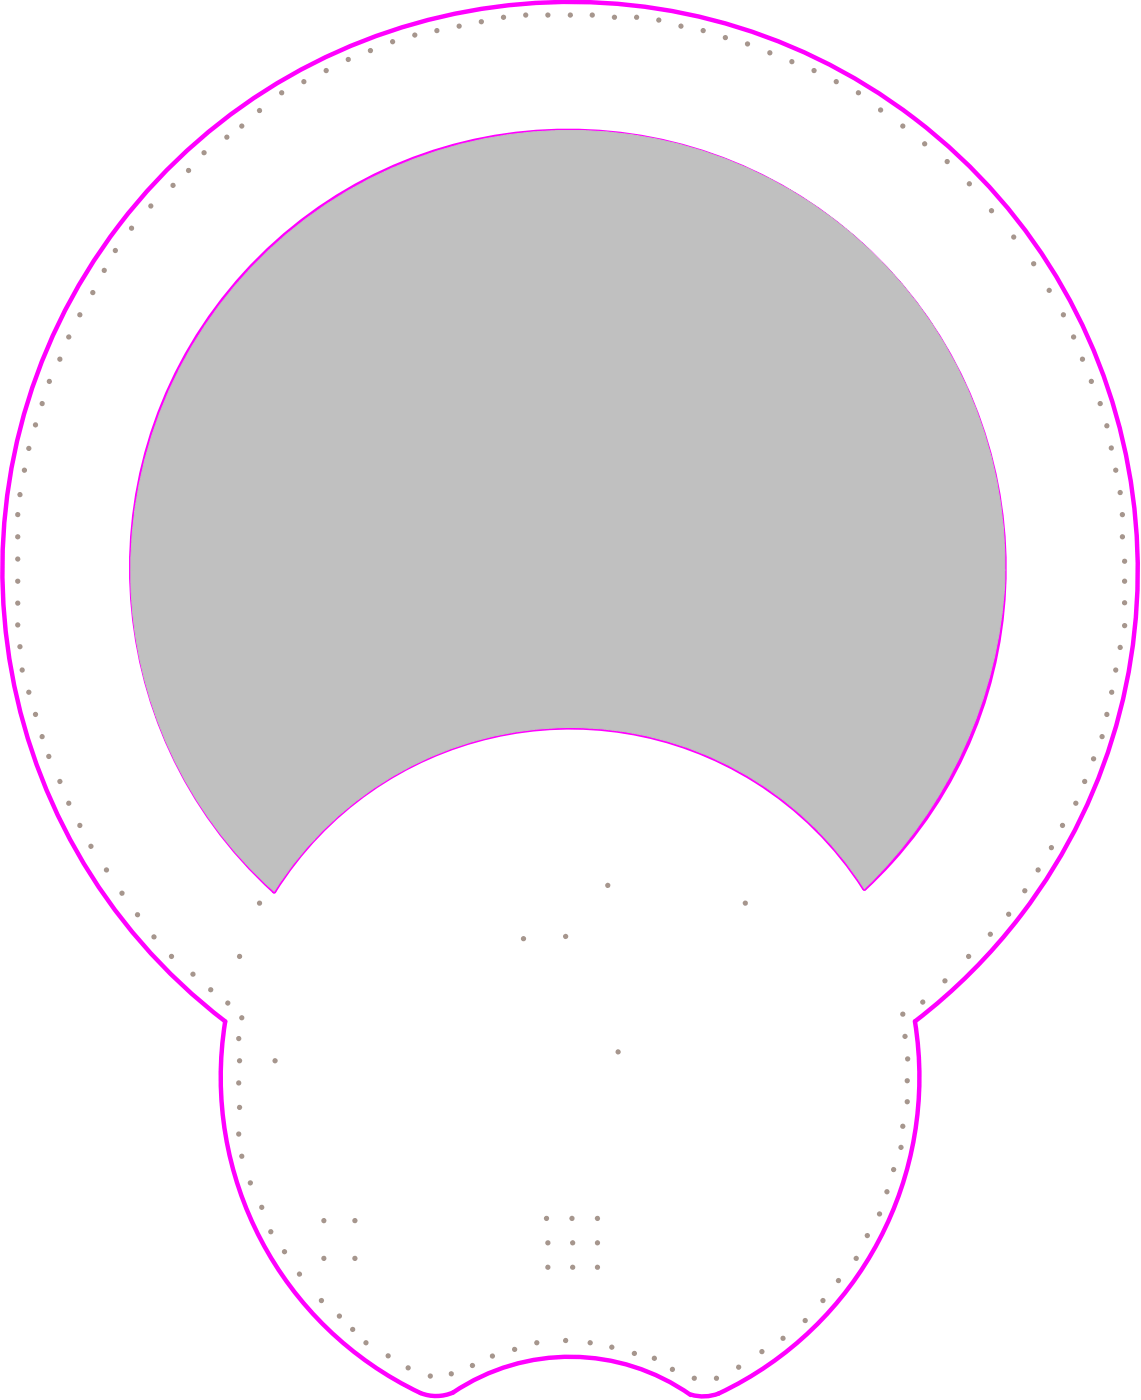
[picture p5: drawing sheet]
<svg xmlns="http://www.w3.org/2000/svg" width="217mm" height="267mm" viewBox="0 0 217 267" stroke-linecap="round" stroke-linejoin="round" font-family="sans-serif">
<path d="M45.2 55.7h.1M51.1 47.7a83 83 0 0 1 88.9-16.7 83 83 0 0 1 51.4 74.4v3.2h-166.5a83.7 83.7 0 0 1 26.2-60.9zM24.9 108.6h166.5a87.3 87.3 0 0 1-26.8 60.7 66.5 66.5 0 0 0-112.4 .5 81.4 81.4 0 0 1-27.3-61.2z" fill="none" stroke="#c0c0c0" stroke-width=".19"/>
<path d="M164.6 169.3a66.5 66.5 0 0 0-112.4 .5M164.7 169.3a83.2 83.2 0 0 0 2.9-119.4 83.2 83.2 0 0 0-119.4 .5 83.2 83.2 0 0 0 4 119.4M131.6 265.7a8.1 8.1 0 0 0 5.3-.2 66.7 66.7 0 0 0 37.4-70.9 108.2 108.2 0 0 0 20.2-20.2 108.2 108.2 0 0 0-41.7-164.6 108.2 108.2 0 0 0-150.4 78.5 108.4 108.4 0 0 0 40.5 106.3 66.4 66.4 0 0 0 38 71 8 8 0 0 0 7.3-1.5 39.9 39.9 0 0 1 43.3 1.6" fill="none" stroke="#f0f" stroke-width=".84"/>
<g fill="#a6968d">
<circle cx="113.8" cy="241.4" r=".5"/>
<circle cx="109.1" cy="241.4" r=".5"/>
<circle cx="104.3" cy="241.4" r=".5"/>
<circle cx="104.3" cy="236.8" r=".5"/>
<circle cx="109.1" cy="236.8" r=".5"/>
<circle cx="113.8" cy="236.8" r=".5"/>
<circle cx="113.8" cy="232.1" r=".5"/>
<circle cx="108.9" cy="232.1" r=".5"/>
<circle cx="104.1" cy="232.1" r=".5"/>
<circle cx="46" cy="193.9" r=".5"/>
<circle cx="45.5" cy="197.8" r=".5"/>
<circle cx="45.6" cy="202.1" r=".5"/>
<circle cx="45.5" cy="206.3" r=".5"/>
<circle cx="45.6" cy="211" r=".5"/>
<circle cx="45.5" cy="216" r=".5"/>
<circle cx="46" cy="220.3" r=".5"/>
<circle cx="47.7" cy="225.3" r=".5"/>
<circle cx="49.8" cy="230" r=".5"/>
<circle cx="51.6" cy="234.6" r=".5"/>
<circle cx="54.2" cy="238.5" r=".5"/>
<circle cx="57" cy="242.7" r=".5"/>
<circle cx="61.2" cy="247.8" r=".5"/>
<circle cx="64.6" cy="250.7" r=".5"/>
<circle cx="67.2" cy="253.3" r=".5"/>
<circle cx="69.7" cy="255.8" r=".5"/>
<circle cx="73.9" cy="258.3" r=".5"/>
<circle cx="77.7" cy="260.6" r=".5"/>
<circle cx="82" cy="262.1" r=".5"/>
<circle cx="86" cy="261.7" r=".5"/>
<circle cx="90" cy="260.1" r=".5"/>
<circle cx="93.8" cy="258.3" r=".5"/>
<circle cx="98" cy="257.1" r=".5"/>
<circle cx="102.2" cy="255.8" r=".5"/>
<circle cx="107.7" cy="255.4" r=".5"/>
<circle cx="112.4" cy="255.8" r=".5"/>
<circle cx="116.5" cy="256.6" r=".5"/>
<circle cx="120.8" cy="257.8" r=".5"/>
<circle cx="124.6" cy="258.8" r=".5"/>
<circle cx="128.1" cy="260.9" r=".5"/>
<circle cx="132.2" cy="262.6" r=".5"/>
<circle cx="136.5" cy="262.6" r=".5"/>
<circle cx="140.7" cy="260.4" r=".5"/>
<circle cx="145.1" cy="257.5" r=".5"/>
<circle cx="149.1" cy="254.9" r=".5"/>
<circle cx="153.4" cy="251.6" r=".5"/>
<circle cx="156.7" cy="247.8" r=".5"/>
<circle cx="159.7" cy="244" r=".5"/>
<circle cx="163.1" cy="239.7" r=".5"/>
<circle cx="165.2" cy="235.4" r=".5"/>
<circle cx="167.5" cy="231.3" r=".5"/>
<circle cx="168.9" cy="227" r=".5"/>
<circle cx="170.2" cy="222.8" r=".5"/>
<circle cx="171.6" cy="218.6" r=".5"/>
<circle cx="171.9" cy="214.6" r=".5"/>
<circle cx="172.8" cy="209.9" r=".5"/>
<circle cx="172.8" cy="205.9" r=".5"/>
<circle cx="172.9" cy="201.7" r=".5"/>
<circle cx="172.4" cy="197.4" r=".5"/>
<circle cx="171.9" cy="193.2" r=".5"/>
<circle cx="175.7" cy="190.9" r=".5"/>
<circle cx="180" cy="186.9" r=".5"/>
<circle cx="184.5" cy="182.2" r=".5"/>
<circle cx="188.6" cy="178" r=".5"/>
<circle cx="192.1" cy="174.2" r=".5"/>
<circle cx="195.2" cy="169.7" r=".5"/>
<circle cx="197.7" cy="165.7" r=".5"/>
<circle cx="200.2" cy="161.5" r=".5"/>
<circle cx="202.4" cy="157.2" r=".5"/>
<circle cx="204.9" cy="153" r=".5"/>
<circle cx="206.6" cy="148.9" r=".5"/>
<circle cx="208.3" cy="144.6" r=".5"/>
<circle cx="209.9" cy="140.3" r=".5"/>
<circle cx="210.8" cy="136.1" r=".5"/>
<circle cx="211.7" cy="131.9" r=".5"/>
<circle cx="212.5" cy="127.6" r=".5"/>
<circle cx="213.3" cy="123.3" r=".5"/>
<circle cx="214.2" cy="119.2" r=".5"/>
<circle cx="214.2" cy="114.8" r=".5"/>
<circle cx="214.2" cy="110.7" r=".5"/>
<circle cx="214.2" cy="106.9" r=".5"/>
<circle cx="213.8" cy="102.3" r=".5"/>
<circle cx="213.8" cy="98" r=".5"/>
<circle cx="213.3" cy="93.8" r=".5"/>
<circle cx="212.5" cy="89.6" r=".5"/>
<circle cx="211.7" cy="85.3" r=".5"/>
<circle cx="210.8" cy="81.1" r=".5"/>
<circle cx="209.5" cy="76.9" r=".5"/>
<circle cx="207.9" cy="72.7" r=".5"/>
<circle cx="206.2" cy="68.4" r=".5"/>
<circle cx="204.5" cy="64.2" r=".5"/>
<circle cx="202.5" cy="60" r=".5"/>
<circle cx="199.8" cy="55.3" r=".5"/>
<circle cx="196.9" cy="50.2" r=".5"/>
<circle cx="193.1" cy="45.2" r=".5"/>
<circle cx="188.8" cy="40.1" r=".5"/>
<circle cx="184.6" cy="35" r=".5"/>
<circle cx="180.4" cy="30.8" r=".5"/>
<circle cx="176.1" cy="27.4" r=".5"/>
<circle cx="171.9" cy="24" r=".5"/>
<circle cx="167.7" cy="21" r=".5"/>
<circle cx="163.5" cy="17.7" r=".5"/>
<circle cx="159.3" cy="15.6" r=".5"/>
<circle cx="155" cy="13.4" r=".5"/>
<circle cx="150.8" cy="11.8" r=".5"/>
<circle cx="146.6" cy="10.1" r=".5"/>
<circle cx="142.4" cy="8.4" r=".5"/>
<circle cx="138.1" cy="7.2" r=".5"/>
<circle cx="133.9" cy="5.8" r=".5"/>
<circle cx="129.7" cy="5" r=".5"/>
<circle cx="125.5" cy="3.8" r=".5"/>
<circle cx="121.2" cy="3.3" r=".5"/>
<circle cx="117" cy="3.3" r=".5"/>
<circle cx="112.8" cy="2.9" r=".5"/>
<circle cx="108.6" cy="2.9" r=".5"/>
<circle cx="104.3" cy="2.9" r=".5"/>
<circle cx="95.9" cy="3.3" r=".5"/>
<circle cx="100.1" cy="2.9" r=".5"/>
<circle cx="91.7" cy="4.1" r=".5"/>
<circle cx="87.5" cy="5" r=".5"/>
<circle cx="83.2" cy="5.8" r=".5"/>
<circle cx="79" cy="6.7" r=".5"/>
<circle cx="74.8" cy="7.9" r=".5"/>
<circle cx="70.6" cy="9.6" r=".5"/>
<circle cx="66.3" cy="11.3" r=".5"/>
<circle cx="62.1" cy="13.4" r=".5"/>
<circle cx="57.9" cy="15.6" r=".5"/>
<circle cx="53.7" cy="17.7" r=".5"/>
<circle cx="49.4" cy="21.1" r=".5"/>
<circle cx="46" cy="24" r=".5"/>
<circle cx="43.2" cy="26.1" r=".5"/>
<circle cx="38.9" cy="29.1" r=".5"/>
<circle cx="35.9" cy="32.5" r=".5"/>
<circle cx="33" cy="35.3" r=".5"/>
<circle cx="28.7" cy="39.2" r=".5"/>
<circle cx="25.1" cy="43.5" r=".5"/>
<circle cx="22" cy="47.7" r=".5"/>
<circle cx="19.9" cy="51.5" r=".5"/>
<circle cx="17.7" cy="55.7" r=".5"/>
<circle cx="15.2" cy="60" r=".5"/>
<circle cx="13.1" cy="64.2" r=".5"/>
<circle cx="11.4" cy="68.4" r=".5"/>
<circle cx="9.4" cy="72.7" r=".5"/>
<circle cx="8" cy="76.9" r=".5"/>
<circle cx="6.8" cy="80.9" r=".5"/>
<circle cx="5.5" cy="85.4" r=".5"/>
<circle cx="4.6" cy="89.6" r=".5"/>
<circle cx="3.8" cy="94.2" r=".5"/>
<circle cx="3.4" cy="98" r=".5"/>
<circle cx="3.4" cy="102.3" r=".5"/>
<circle cx="3.4" cy="106.5" r=".5"/>
<circle cx="3.4" cy="110.7" r=".5"/>
<circle cx="3.4" cy="114.9" r=".5"/>
<circle cx="3.4" cy="119.1" r=".5"/>
<circle cx="3.8" cy="123.2" r=".5"/>
<circle cx="4.2" cy="127.6" r=".5"/>
<circle cx="5.5" cy="131.9" r=".5"/>
<circle cx="6.8" cy="136.1" r=".5"/>
<circle cx="8" cy="140.3" r=".5"/>
<circle cx="9.3" cy="144.1" r=".5"/>
<circle cx="11.4" cy="148.9" r=".5"/>
<circle cx="13.1" cy="153" r=".5"/>
<circle cx="15.2" cy="157.2" r=".5"/>
<circle cx="17.3" cy="161.2" r=".5"/>
<circle cx="20.3" cy="165.7" r=".5"/>
<circle cx="23.2" cy="170.2" r=".5"/>
<circle cx="26.2" cy="174.3" r=".5"/>
<circle cx="29.3" cy="178.5" r=".5"/>
<circle cx="32.7" cy="182.2" r=".5"/>
<circle cx="36.8" cy="185.6" r=".5"/>
<circle cx="40.1" cy="188.5" r=".5"/>
<circle cx="43.4" cy="191.1" r=".5"/>
<circle cx="115.8" cy="168.7" r=".5"/>
<circle cx="45.6" cy="182.2" r=".5"/>
<circle cx="49.4" cy="172" r=".5"/>
<circle cx="52.4" cy="202.1" r=".5"/>
<circle cx="61.7" cy="239.7" r=".5"/>
<circle cx="67.6" cy="239.7" r=".5"/>
<circle cx="67.6" cy="232.5" r=".5"/>
<circle cx="61.7" cy="232.5" r=".5"/>
<circle cx="141.9" cy="172" r=".5"/>
<circle cx="117.7" cy="200.4" r=".5"/>
<circle cx="99.7" cy="178.8" r=".5"/>
<circle cx="107.7" cy="178.4" r=".5"/>
</g>
<g fill="#c0c0c0">
<path d="M24.9 108.6h166.5a87.3 87.3 0 0 1-26.8 60.7 66.5 66.5 0 0 0-112.4 .5 81.4 81.4 0 0 1-27.3-61.2z"/>
<path d="M51.1 47.7a83 83 0 0 1 88.9-16.7 83 83 0 0 1 51.4 74.4v3.2h-166.5a83.7 83.7 0 0 1 26.2-60.9z"/>
</g>
<path d="M45.2 55.7h.1M51.1 47.7a83 83 0 0 1 88.9-16.7 83 83 0 0 1 51.4 74.4v3.2h-166.5a83.7 83.7 0 0 1 26.2-60.9zM24.9 108.6h166.5a87.3 87.3 0 0 1-26.8 60.7 66.5 66.5 0 0 0-112.4 .5 81.4 81.4 0 0 1-27.3-61.2z" fill="none" stroke="#c0c0c0" stroke-width=".19"/>
</svg>
